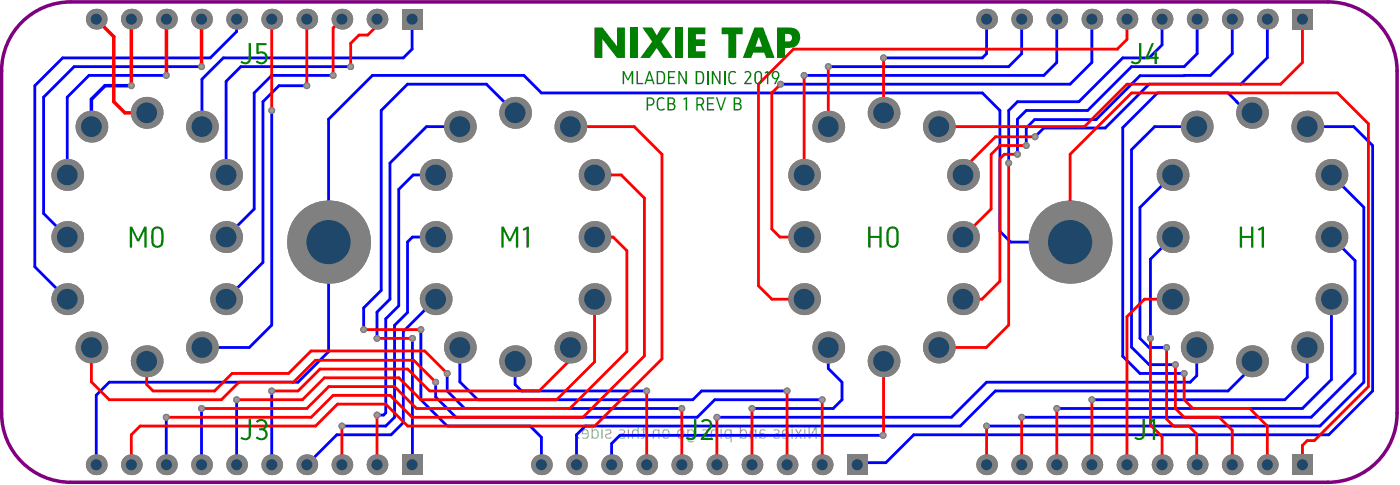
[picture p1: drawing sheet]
<svg xmlns="http://www.w3.org/2000/svg" width="337mm" height="117mm" viewBox="0 0 337 117" stroke-linecap="round" stroke-linejoin="round" font-family="sans-serif">
<path d="M4.7 5.9a16.6 16.6 0 0 1 12.3-5.4h302.9a16.6 16.6 0 0 1 16.7 16.6v82.4a16.6 16.6 0 0 1-16.7 16.6h-302.9a16.6 16.6 0 0 1-16.6-16.6v-82.4a16.5 16.5 0 0 1 4.3-11.2z" fill="none" stroke="#800080" stroke-width=".85"/>
<g fill="#a6968d">
<circle cx="65.5" cy="26.6" r=".5"/>
<circle cx="73.9" cy="20.6" r=".5"/>
<circle cx="80.3" cy="18.2" r=".5"/>
<circle cx="84.5" cy="16" r=".5"/>
<circle cx="31.6" cy="20.6" r=".5"/>
<circle cx="40.1" cy="18.2" r=".5"/>
<circle cx="48.5" cy="16" r=".5"/>
<circle cx="99.4" cy="81.5" r=".5"/>
<circle cx="101.4" cy="79.4" r=".5"/>
<circle cx="188" cy="20.3" r=".5"/>
<circle cx="193.7" cy="18.2" r=".5"/>
<circle cx="199.5" cy="16" r=".5"/>
<circle cx="212.8" cy="13.9" r=".5"/>
<circle cx="198.1" cy="96.2" r=".5"/>
<circle cx="189.6" cy="94.1" r=".5"/>
<circle cx="164.2" cy="98.4" r=".5"/>
<circle cx="155.8" cy="94.1" r=".5"/>
<circle cx="90.8" cy="81.5" r=".5"/>
<circle cx="87.6" cy="79.4" r=".5"/>
<circle cx="90.8" cy="99.9" r=".5"/>
<circle cx="82.4" cy="102.6" r=".5"/>
<circle cx="105" cy="92" r=".5"/>
<circle cx="107.7" cy="89.9" r=".5"/>
<circle cx="65.5" cy="94.1" r=".5"/>
<circle cx="57" cy="96.2" r=".5"/>
<circle cx="48.5" cy="98.4" r=".5"/>
<circle cx="40.1" cy="100.5" r=".5"/>
<circle cx="283.1" cy="87.8" r=".5"/>
<circle cx="285.3" cy="89.9" r=".5"/>
<circle cx="281" cy="83.7" r=".5"/>
<circle cx="277.1" cy="81.5" r=".5"/>
<circle cx="237.7" cy="102.6" r=".5"/>
<circle cx="246.1" cy="100.5" r=".5"/>
<circle cx="254.6" cy="98.4" r=".5"/>
<circle cx="263" cy="96.2" r=".5"/>
<circle cx="243" cy="39.3" r=".5"/>
<circle cx="249.3" cy="32.9" r=".5"/>
<circle cx="247.2" cy="35" r=".5"/>
<circle cx="245.1" cy="37.2" r=".5"/>
<circle cx="181.1" cy="98.4" r=".5"/>
<circle cx="172.7" cy="100.5" r=".5"/>
<circle cx="212.7" cy="104.8" r=".5"/>
</g>
<g fill="#c0c073">
<path d="M194.8 102.6h.3v2.5l1.3-2.5h.4v3h-.4v-2.4l-1.3 2.4h-.3z"/>
<path d="M191.5 103.3h.4l.5 .9 .4-.9h.4l-.7 1.2 .7 1.1h-.3l-.5-.8-.5 .8h-.4l.7-1.1z"/>
<path d="M186.3 103.5l.8-.2a.65 .65 0 0 1 .7 .6 .65 .65 0 0 1-.6 .7l-.6 .2v.4l.5 .2 .6-.2 .2 .3-.8 .2-.6-.2-.3-.4 .1-.4 1.1-.5 .1-.2-.2-.4-.9 .2z"/>
<path d="M180.8 103.5l.5-.2 .6 .3v-.3h.4v2.3h-.4v-1.7l-.5-.3-.4 .3-.1 1.7h-.3v-1.6z"/>
<path d="M171.4 103.5l.6-.2 .6 .3v-.3h.3v2.3h-.3l-.1-1.7-.4-.3-.5 .3-.1 1.7h-.3v-1.6z"/>
<path d="M169.1 103.5l.8-.2a.65 .65 0 0 1 .7 .6 .65 .65 0 0 1-.7 .7l-.5 .2v.4l.5 .2 .6-.2 .2 .3-.8 .2-.7-.3-.2-.4 .2-.4 1-.4 .1-.2-.2-.4-.9 .2z"/>
<path d="M157.4 103.6l.6-.3 .6 .3v-.3h.3v2.3h-.3l-.1-1.7-.4-.3-.5 .3-.1 1.7h-.3v-1.6z"/>
<path d="M154.9 102.8h.3v.5h.3v.3h-.3v1.8l-.5 .3-.4-.1 .2-.3h.4v-1.7h-.4v-.3h.4z"/>
<path d="M152.4 103.5l.6-.2 .6 .3v-1.1h.3v3.1h-.3v-1.7l-.5-.3-.5 .3-.1 1.7h-.3v-1.6z"/>
<path d="M149.1 103.5l.8-.2a.65 .65 0 0 1 .7 .6 .65 .65 0 0 1-.6 .7l-.6 .2v.4l.5 .2 .7-.2 .1 .3-.8 .2-.6-.2-.2-.4v-.4l1.1-.5 .1-.2-.2-.4-.9 .2z"/>
<path d="M145.8 103.5l.8-.2a.65 .65 0 0 1 .7 .6 .65 .65 0 0 1-.7 .7l-.5 .2v.4l.5 .2 .6-.2 .2 .3-.8 .2-.7-.3-.2-.4 .2-.4 1-.4 .1-.2-.2-.4-.9 .2z"/>
<path d="M193.7 102.8a.2 .2 0 0 0 .4 0 .2 .2 0 0 0-.4 0zM193.7 103.3v2.3h.3v-2.3z"/>
<path d="M190.6 102.8a.2 .2 0 0 0 .4 0 .2 .2 0 0 0-.4 0zM190.7 103.3v2.3h.3v-2.3z"/>
<path d="M188.6 103.6l-.3 1h1.4v.2l-.3 .5-.9-.1-.1 .3 .7 .2 .5-.1 .4-.6v-1.2l-.7-.5zM188.8 103.8l.3-.2 .4 .1 .2 .6h-1.1z"/>
<path d="M183.2 104.5l.9 .1 .1 .4-.1 .3h-.7zM183.1 103.5l-.2 .5v1.6h.3v-.2l.7 .3a.73 .73 0 0 0 .6-.9 .73 .73 0 0 0-.9-.5h-.4l.2-.6 .4-.1 .5 .2 .1-.3-.7-.2z"/>
<path d="M178.2 102.5v3.1h.3v-.2l.4 .3 .6-.1 .4-.5v-1.3l-.6-.5-.8 .3v-1.1zM178.7 103.8l.4-.2 .5 .3v1l-.3 .5-.4-.1-.3-.2z"/>
<path d="M174.7 103.6l-.2 .8 .1 .9 .7 .4 .7-.3v1.1h.3v-3.2h-.3v.3l-.8-.3zM175 103.8l.4-.2 .5 .3v1l-.3 .5-.4-.1-.3-.2z"/>
<path d="M173.5 102.8a.2 .2 0 0 0 .4 0 .2 .2 0 0 0-.4 0zM173.6 103.3v2.3h.3v-2.3z"/>
<path d="M165.5 103.3l.1 2.8 .6 .4 1-.1-.1-.3-.6 .2-.4-.1-.3-.6v-.2l.8 .3 .5-.4 .2-.7-.1-.9-.5-.4-.9 .3v-.3zM166 103.8l.4-.2 .5 .3 .1 1-.4 .5-.4-.1-.3-.2z"/>
<path d="M163.6 103.8l.6-.2 .3 .3 .1 1.1-.3 .3-.5 .1-.3-.3zM163.4 103.6l-.3 .6 .1 1 .5 .4h.8l.4-.7-.1-1.2-.6-.4z"/>
<path d="M160 103.8l.6-.2 .3 .3 .1 1.1-.3 .3-.5 .1-.3-.3-.1-.9zM159.7 103.6l-.2 .6 .1 1 .5 .4h.8l.4-.7-.1-1.2-.6-.4z"/>
<path d="M151.2 102.8a.2 .2 0 0 0 .4 0 .2 .2 0 0 0-.4 0zM151.2 103.3v2.3h.4v-2.3z"/>
<path d="M144.8 102.8a.2 .2 0 0 0 .4 0 .2 .2 0 0 0-.4 0zM144.8 103.3v2.3h.4v-2.3z"/>
<path d="M142.5 102.5v3.1h.3v-.2l.4 .3 .6-.1 .4-.5v-1.3l-.7-.5-.7 .3v-1.1zM142.9 103.8l.5-.2 .4 .3 .1 1-.4 .5-.4-.1-.3-.2z"/>
<path d="M140.4 103.6l-.3 1h1.4v.2l-.3 .5-.9-.1-.1 .3 .8 .2 .4-.1 .4-.6v-1.2l-.7-.5zM140.6 103.8l.3-.2 .4 .1 .2 .6h-1z"/>
<circle cx="139.3" cy="105.4" r=".24"/>
</g>
<g fill="none" stroke="#00f" stroke-width=".68">
<path d="M22.1 5.1h1.1M40.1 18.2h-18.7l-5.2 5.2v18.7M48.5 16h-30.6l-7.4 7.4v28l5.7 5.7M57 4.6v3l-6.3 6.3h-35.6l-6.7 6.7v43.6l7.8 7.8M80.2 18.2h-14.7l-4.3 4.2v27.9l-6.7 6.8M84.5 16h-26.5l-3.5 3.6v22.5M99.3 5.1v6.7l-2.1 2.1h-43.4l-5.2 5.2v11.4M237.7 5.1v7.8l-1.1 1h-23.8M246.1 5.1v7.8l-3.1 3.1h-43.5M254.6 4.6v10.4l-3.2 3.2h-57.7M263 4.6v10.4l-5.2 5.3h-69.8M279.9 5.1v5.7l-3.1 3.1h-6.3l-10.6 10.6h-14.8l-2.1 2.1v12.7"/>
<path d="M285.3 18.2h-10.7l-10.6 10.6h-14.8l-2 2v4.2M288.4 5.1v7.8l-3.1 3.1h-12.7l-10.6 10.6h-14.8l-2.1 2.1v8.5M296.8 5.1v7.8l-5.2 5.3h-6.3M305.3 4.6v9.3l-6.4 6.4h-22.1l-10.6 10.5h-14.8l-2.1 2.1M23.2 29.3l-1.2 1.2M65.5 26.6v51.7l-5.5 5.4h-11.4M73.9 20.6h-6.7l-3.9 3.9v38.7l-8.8 8.8M110.8 30.5h-8.1l-8.8 8.8v32.7l-3.1 3.1v6.4M124.1 27.2l-6.9-6.9h-19l-6.4 6.3v43.3l-4.2 4.2v5.3M199.5 28.8v1.7M288.3 30.5h-10.1l-5.6 5.6v47.5l4.2 4.2h6.3M297.9 24.5h.1"/>
<path d="M301.6 27.2h-1l-4.8-4.8h-17l-8.3 8.3v55.1l4.1 4.1h10.7M314.9 30.5h11.2l4.6 4.5v59.1l-10.6 10.6h-100l-6.7 6.7h-6.9M74.9 58.3h4.3M105 42.1h-5.5l-3.4 3.5v28l-3.2 3.2v22.6l-.5 .5h-1.6M105 57.1h-5.6l-1.2 1.2v16.9l-3.2 3.1v22.2l-2.1 2.1h-10.5M257.8 58.3h-14.3l-2.6-2.6v-29.1l-4.3-4.2h-106.2l-4.2-4.2h-36.5l-10.5 10.5v56l-7.4 7.3h-45.5l-3.1 3.1v16.8M282.5 42.1l-7.9 7.9v31.5l2.2 2.2h4.2M282.5 57.1l-5.4 5.3v19.1M320.7 42.1l7.8 7.8v42.1l-10.5 10.6h-80.3M320.7 57.1l5.7 5.7v27.1l-10.5 10.6h-69.8M101.4 79.4v16.8l6.3 6.4h20l2.7 2.7v6.6M105 72l-7.8 7.8v21.9l-3 3h-13.1l-7.2 7.2"/>
<path d="M320.7 72v19.4l-6.9 7h-59.2M48.5 98.4v13.5M57 96.2v15.7M65.5 94.1v17.8M99.4 81.5v30.4M105 92v3.6l4.8 4.9h58.2l4.2-4.3h25.9M107.7 89.9v4.2l4.3 4.3h52.2M110.8 83.7v8.2l4.3 4.3h51.8l2.1-2.1h20.6M124.1 87v5.6l1.5 1.5h30.2M199.5 83.7v5l3.3 3.3v4.2l-2.1 2.2h-19.6M288.3 83.7v6.8l-1.6 1.5h-49l-8.5 8.5h-56.5M302.2 87.8l-6.4 6.3h-56l-8.5 8.5h-90.3l-2.1 2.1v7.2"/>
<path d="M314.9 83.7v7.2l-5.4 5.3h-46.5M40.1 100.5v11.4M40.1 110.3l1 1.1h-1M212.7 104.8h-63.4l-2 2v5.1"/>
</g>
<path d="M31.6 20.6h-6.3l-3.3 3.3v6.6" fill="none" stroke="#00f" stroke-width=".85"/>
<circle cx="65.5" cy="26.6" r=".83" fill="#808080"/>
<circle cx="65.5" cy="26.6" r=".5" fill="#a6968d"/>
<circle cx="73.9" cy="20.6" r=".83" fill="#808080"/>
<circle cx="73.9" cy="20.6" r=".5" fill="#a6968d"/>
<circle cx="80.2" cy="18.2" r=".83" fill="#808080"/>
<circle cx="80.3" cy="18.2" r=".5" fill="#a6968d"/>
<circle cx="84.5" cy="16" r=".83" fill="#808080"/>
<circle cx="84.5" cy="16" r=".5" fill="#a6968d"/>
<circle cx="31.6" cy="20.6" r=".83" fill="#808080"/>
<circle cx="31.6" cy="20.6" r=".5" fill="#a6968d"/>
<circle cx="40.1" cy="18.2" r=".83" fill="#808080"/>
<circle cx="40.1" cy="18.2" r=".5" fill="#a6968d"/>
<circle cx="48.5" cy="16" r=".83" fill="#808080"/>
<circle cx="48.5" cy="16" r=".5" fill="#a6968d"/>
<circle cx="99.4" cy="81.5" r=".83" fill="#808080"/>
<circle cx="99.4" cy="81.5" r=".5" fill="#a6968d"/>
<circle cx="101.4" cy="79.4" r=".83" fill="#808080"/>
<circle cx="101.4" cy="79.4" r=".5" fill="#a6968d"/>
<circle cx="188" cy="20.3" r=".83" fill="#808080"/>
<circle cx="188" cy="20.3" r=".5" fill="#a6968d"/>
<circle cx="193.7" cy="18.2" r=".83" fill="#808080"/>
<circle cx="193.7" cy="18.2" r=".5" fill="#a6968d"/>
<circle cx="199.5" cy="16" r=".83" fill="#808080"/>
<circle cx="199.5" cy="16" r=".5" fill="#a6968d"/>
<circle cx="212.8" cy="13.9" r=".83" fill="#808080"/>
<circle cx="212.8" cy="13.9" r=".5" fill="#a6968d"/>
<circle cx="198.1" cy="96.2" r=".83" fill="#808080"/>
<circle cx="198.1" cy="96.2" r=".5" fill="#a6968d"/>
<circle cx="189.6" cy="94.1" r=".83" fill="#808080"/>
<circle cx="189.6" cy="94.1" r=".5" fill="#a6968d"/>
<circle cx="164.2" cy="98.4" r=".83" fill="#808080"/>
<circle cx="164.2" cy="98.4" r=".5" fill="#a6968d"/>
<circle cx="155.8" cy="94.1" r=".83" fill="#808080"/>
<circle cx="155.8" cy="94.1" r=".5" fill="#a6968d"/>
<circle cx="90.8" cy="81.5" r=".83" fill="#808080"/>
<circle cx="90.8" cy="81.5" r=".5" fill="#a6968d"/>
<circle cx="87.6" cy="79.4" r=".83" fill="#808080"/>
<circle cx="87.6" cy="79.4" r=".5" fill="#a6968d"/>
<circle cx="90.8" cy="99.9" r=".83" fill="#808080"/>
<circle cx="90.8" cy="99.9" r=".5" fill="#a6968d"/>
<circle cx="82.4" cy="102.6" r=".83" fill="#808080"/>
<circle cx="82.4" cy="102.6" r=".5" fill="#a6968d"/>
<circle cx="105" cy="92" r=".83" fill="#808080"/>
<circle cx="105" cy="92" r=".5" fill="#a6968d"/>
<circle cx="107.7" cy="89.9" r=".83" fill="#808080"/>
<circle cx="107.7" cy="89.9" r=".5" fill="#a6968d"/>
<circle cx="65.5" cy="94.1" r=".83" fill="#808080"/>
<circle cx="65.5" cy="94.1" r=".5" fill="#a6968d"/>
<circle cx="57" cy="96.2" r=".83" fill="#808080"/>
<circle cx="57" cy="96.2" r=".5" fill="#a6968d"/>
<circle cx="48.5" cy="98.4" r=".83" fill="#808080"/>
<circle cx="48.5" cy="98.4" r=".5" fill="#a6968d"/>
<circle cx="40.1" cy="100.5" r=".83" fill="#808080"/>
<circle cx="40.1" cy="100.5" r=".5" fill="#a6968d"/>
<circle cx="283.1" cy="87.8" r=".83" fill="#808080"/>
<circle cx="283.1" cy="87.8" r=".5" fill="#a6968d"/>
<circle cx="285.3" cy="89.9" r=".83" fill="#808080"/>
<circle cx="285.3" cy="89.9" r=".5" fill="#a6968d"/>
<circle cx="281" cy="83.7" r=".83" fill="#808080"/>
<circle cx="281" cy="83.7" r=".5" fill="#a6968d"/>
<circle cx="277.1" cy="81.5" r=".83" fill="#808080"/>
<circle cx="277.1" cy="81.5" r=".5" fill="#a6968d"/>
<circle cx="237.7" cy="102.6" r=".83" fill="#808080"/>
<circle cx="237.7" cy="102.6" r=".5" fill="#a6968d"/>
<circle cx="246.1" cy="100.5" r=".83" fill="#808080"/>
<circle cx="246.1" cy="100.5" r=".5" fill="#a6968d"/>
<circle cx="254.6" cy="98.4" r=".83" fill="#808080"/>
<circle cx="254.6" cy="98.4" r=".5" fill="#a6968d"/>
<circle cx="263" cy="96.2" r=".83" fill="#808080"/>
<circle cx="263" cy="96.2" r=".5" fill="#a6968d"/>
<circle cx="243" cy="39.3" r=".83" fill="#808080"/>
<circle cx="243" cy="39.3" r=".5" fill="#a6968d"/>
<circle cx="249.3" cy="32.9" r=".83" fill="#808080"/>
<circle cx="249.3" cy="32.9" r=".5" fill="#a6968d"/>
<circle cx="247.2" cy="35" r=".83" fill="#808080"/>
<circle cx="247.2" cy="35" r=".5" fill="#a6968d"/>
<circle cx="245.1" cy="37.2" r=".83" fill="#808080"/>
<circle cx="245.1" cy="37.2" r=".5" fill="#a6968d"/>
<circle cx="181.1" cy="98.4" r=".83" fill="#808080"/>
<circle cx="181.1" cy="98.4" r=".5" fill="#a6968d"/>
<circle cx="172.7" cy="100.5" r=".83" fill="#808080"/>
<circle cx="172.7" cy="100.5" r=".5" fill="#a6968d"/>
<circle cx="212.7" cy="104.8" r=".83" fill="#808080"/>
<circle cx="212.7" cy="104.8" r=".5" fill="#a6968d"/>
<circle cx="23.2" cy="111.9" r="2.5" fill="#808080"/>
<circle cx="23.2" cy="111.9" r="1.33" fill="#1f4769"/>
<circle cx="23.2" cy="4.6" r="2.5" fill="#808080"/>
<circle cx="23.2" cy="4.6" r="1.33" fill="#1f4769"/>
<circle cx="57" cy="111.9" r="2.5" fill="#808080"/>
<circle cx="57" cy="111.9" r="1.33" fill="#1f4769"/>
<circle cx="57" cy="4.6" r="2.5" fill="#808080"/>
<circle cx="57" cy="4.6" r="1.33" fill="#1f4769"/>
<circle cx="90.8" cy="111.9" r="2.5" fill="#808080"/>
<circle cx="90.8" cy="111.9" r="1.33" fill="#1f4769"/>
<circle cx="90.8" cy="4.6" r="2.5" fill="#808080"/>
<circle cx="90.8" cy="4.6" r="1.33" fill="#1f4769"/>
<circle cx="138.9" cy="111.9" r="2.5" fill="#808080"/>
<circle cx="138.9" cy="111.9" r="1.33" fill="#1f4769"/>
<circle cx="172.7" cy="111.9" r="2.5" fill="#808080"/>
<circle cx="172.7" cy="111.9" r="1.33" fill="#1f4769"/>
<path d="M204 109.4h5v5h-5z" fill-rule="evenodd" fill="#808080"/>
<circle cx="206.5" cy="111.9" r="1.33" fill="#1f4769"/>
<circle cx="16.2" cy="72" r="3.8" fill="#808080"/>
<circle cx="16.2" cy="72" r="2.49" fill="#1f4769"/>
<circle cx="16.2" cy="42.1" r="3.8" fill="#808080"/>
<circle cx="16.2" cy="42.1" r="2.5" fill="#1f4769"/>
<circle cx="105" cy="72" r="3.8" fill="#808080"/>
<circle cx="105" cy="72" r="2.49" fill="#1f4769"/>
<circle cx="105" cy="42.1" r="3.8" fill="#808080"/>
<circle cx="105" cy="42.1" r="2.5" fill="#1f4769"/>
<circle cx="232" cy="72" r="3.8" fill="#808080"/>
<circle cx="232" cy="72" r="2.49" fill="#1f4769"/>
<circle cx="232" cy="42.1" r="3.8" fill="#808080"/>
<circle cx="232" cy="42.1" r="2.5" fill="#1f4769"/>
<circle cx="282.5" cy="72" r="3.8" fill="#808080"/>
<circle cx="282.5" cy="72" r="2.5" fill="#1f4769"/>
<circle cx="282.5" cy="42.1" r="3.8" fill="#808080"/>
<circle cx="282.5" cy="42.1" r="2.5" fill="#1f4769"/>
<circle cx="320.7" cy="72" r="3.8" fill="#808080"/>
<circle cx="320.7" cy="72" r="2.49" fill="#1f4769"/>
<circle cx="320.7" cy="42.1" r="3.8" fill="#808080"/>
<circle cx="320.7" cy="42.1" r="2.5" fill="#1f4769"/>
<circle cx="22" cy="83.7" r="3.8" fill="#808080"/>
<circle cx="22" cy="83.7" r="2.5" fill="#1f4769"/>
<circle cx="22" cy="30.5" r="3.8" fill="#808080"/>
<circle cx="22" cy="30.5" r="2.5" fill="#1f4769"/>
<circle cx="16.2" cy="57.1" r="3.8" fill="#808080"/>
<circle cx="16.2" cy="57.1" r="2.5" fill="#1f4769"/>
<circle cx="48.6" cy="83.7" r="3.8" fill="#808080"/>
<circle cx="48.6" cy="83.7" r="2.5" fill="#1f4769"/>
<circle cx="35.3" cy="87" r="3.8" fill="#808080"/>
<circle cx="35.3" cy="87" r="2.49" fill="#1f4769"/>
<circle cx="48.5" cy="111.9" r="2.5" fill="#808080"/>
<circle cx="48.5" cy="111.9" r="1.33" fill="#1f4769"/>
<circle cx="40.1" cy="111.9" r="2.5" fill="#808080"/>
<circle cx="40.1" cy="111.9" r="1.33" fill="#1f4769"/>
<circle cx="48.6" cy="30.5" r="3.8" fill="#808080"/>
<circle cx="48.6" cy="30.5" r="2.5" fill="#1f4769"/>
<circle cx="35.3" cy="27.2" r="3.8" fill="#808080"/>
<circle cx="35.3" cy="27.2" r="2.49" fill="#1f4769"/>
<circle cx="48.5" cy="4.6" r="2.5" fill="#808080"/>
<circle cx="48.5" cy="4.6" r="1.33" fill="#1f4769"/>
<circle cx="40.1" cy="4.6" r="2.5" fill="#808080"/>
<circle cx="40.1" cy="4.6" r="1.33" fill="#1f4769"/>
<circle cx="73.9" cy="111.9" r="2.5" fill="#808080"/>
<circle cx="73.9" cy="111.9" r="1.33" fill="#1f4769"/>
<circle cx="65.5" cy="111.9" r="2.5" fill="#808080"/>
<circle cx="65.5" cy="111.9" r="1.33" fill="#1f4769"/>
<circle cx="73.9" cy="4.6" r="2.5" fill="#808080"/>
<circle cx="73.9" cy="4.6" r="1.33" fill="#1f4769"/>
<circle cx="65.5" cy="4.6" r="2.5" fill="#808080"/>
<circle cx="65.5" cy="4.6" r="1.33" fill="#1f4769"/>
<path d="M96.8 109.4h5v5h-5z" fill-rule="evenodd" fill="#808080"/>
<circle cx="99.3" cy="111.9" r="1.33" fill="#1f4769"/>
<circle cx="105" cy="57.1" r="3.8" fill="#808080"/>
<circle cx="105" cy="57.1" r="2.5" fill="#1f4769"/>
<path d="M96.8 2.1h5v5h-5z" fill-rule="evenodd" fill="#808080"/>
<circle cx="99.3" cy="4.6" r="1.33" fill="#1f4769"/>
<circle cx="124.1" cy="87" r="3.8" fill="#808080"/>
<circle cx="124.1" cy="87" r="2.5" fill="#1f4769"/>
<circle cx="130.4" cy="111.9" r="2.5" fill="#808080"/>
<circle cx="130.4" cy="111.9" r="1.33" fill="#1f4769"/>
<circle cx="124.1" cy="27.2" r="3.8" fill="#808080"/>
<circle cx="124.1" cy="27.2" r="2.5" fill="#1f4769"/>
<circle cx="155.8" cy="111.9" r="2.5" fill="#808080"/>
<circle cx="155.8" cy="111.9" r="1.33" fill="#1f4769"/>
<circle cx="147.3" cy="111.9" r="2.5" fill="#808080"/>
<circle cx="147.3" cy="111.9" r="1.33" fill="#1f4769"/>
<circle cx="143.2" cy="57.1" r="3.8" fill="#808080"/>
<circle cx="143.2" cy="57.1" r="2.5" fill="#1f4769"/>
<circle cx="189.6" cy="111.9" r="2.5" fill="#808080"/>
<circle cx="189.6" cy="111.9" r="1.33" fill="#1f4769"/>
<circle cx="181.1" cy="111.9" r="2.5" fill="#808080"/>
<circle cx="181.1" cy="111.9" r="1.33" fill="#1f4769"/>
<circle cx="199.5" cy="83.7" r="3.8" fill="#808080"/>
<circle cx="199.5" cy="83.7" r="2.5" fill="#1f4769"/>
<circle cx="212.8" cy="87" r="3.8" fill="#808080"/>
<circle cx="212.8" cy="87" r="2.5" fill="#1f4769"/>
<circle cx="198.1" cy="111.9" r="2.5" fill="#808080"/>
<circle cx="198.1" cy="111.9" r="1.33" fill="#1f4769"/>
<circle cx="199.5" cy="30.5" r="3.8" fill="#808080"/>
<circle cx="199.5" cy="30.5" r="2.5" fill="#1f4769"/>
<circle cx="212.8" cy="27.2" r="3.8" fill="#808080"/>
<circle cx="212.8" cy="27.2" r="2.5" fill="#1f4769"/>
<circle cx="226.2" cy="83.7" r="3.8" fill="#808080"/>
<circle cx="226.2" cy="83.7" r="2.5" fill="#1f4769"/>
<circle cx="237.7" cy="111.9" r="2.5" fill="#808080"/>
<circle cx="237.7" cy="111.9" r="1.33" fill="#1f4769"/>
<circle cx="226.2" cy="30.5" r="3.8" fill="#808080"/>
<circle cx="226.2" cy="30.5" r="2.5" fill="#1f4769"/>
<circle cx="232" cy="57.1" r="3.8" fill="#808080"/>
<circle cx="232" cy="57.1" r="2.5" fill="#1f4769"/>
<circle cx="237.7" cy="4.6" r="2.5" fill="#808080"/>
<circle cx="237.7" cy="4.6" r="1.33" fill="#1f4769"/>
<circle cx="263" cy="111.9" r="2.5" fill="#808080"/>
<circle cx="263" cy="111.9" r="1.33" fill="#1f4769"/>
<circle cx="254.6" cy="111.9" r="2.5" fill="#808080"/>
<circle cx="254.6" cy="111.9" r="1.33" fill="#1f4769"/>
<circle cx="257.8" cy="58.3" r="10" fill="#808080"/>
<circle cx="257.8" cy="58.3" r="5.3" fill="#1f4769"/>
<circle cx="263" cy="4.6" r="2.5" fill="#808080"/>
<circle cx="263" cy="4.6" r="1.33" fill="#1f4769"/>
<circle cx="254.6" cy="4.6" r="2.5" fill="#808080"/>
<circle cx="254.6" cy="4.6" r="1.33" fill="#1f4769"/>
<circle cx="288.3" cy="83.7" r="3.8" fill="#808080"/>
<circle cx="288.3" cy="83.7" r="2.5" fill="#1f4769"/>
<circle cx="296.8" cy="111.9" r="2.5" fill="#808080"/>
<circle cx="296.8" cy="111.9" r="1.33" fill="#1f4769"/>
<circle cx="288.4" cy="111.9" r="2.5" fill="#808080"/>
<circle cx="288.4" cy="111.9" r="1.33" fill="#1f4769"/>
<circle cx="279.9" cy="111.9" r="2.5" fill="#808080"/>
<circle cx="279.9" cy="111.9" r="1.33" fill="#1f4769"/>
<circle cx="288.3" cy="30.5" r="3.8" fill="#808080"/>
<circle cx="288.3" cy="30.5" r="2.5" fill="#1f4769"/>
<circle cx="282.5" cy="57.1" r="3.8" fill="#808080"/>
<circle cx="282.5" cy="57.1" r="2.5" fill="#1f4769"/>
<circle cx="296.8" cy="4.6" r="2.5" fill="#808080"/>
<circle cx="296.8" cy="4.6" r="1.33" fill="#1f4769"/>
<circle cx="288.4" cy="4.6" r="2.5" fill="#808080"/>
<circle cx="288.4" cy="4.6" r="1.33" fill="#1f4769"/>
<circle cx="279.9" cy="4.6" r="2.5" fill="#808080"/>
<circle cx="279.9" cy="4.6" r="1.33" fill="#1f4769"/>
<circle cx="314.9" cy="83.7" r="3.8" fill="#808080"/>
<circle cx="314.9" cy="83.7" r="2.5" fill="#1f4769"/>
<path d="M311.3 109.4h4.9v5h-4.9z" fill-rule="evenodd" fill="#808080"/>
<circle cx="313.8" cy="111.9" r="1.33" fill="#1f4769"/>
<circle cx="305.3" cy="111.9" r="2.5" fill="#808080"/>
<circle cx="305.3" cy="111.9" r="1.33" fill="#1f4769"/>
<circle cx="314.9" cy="30.5" r="3.8" fill="#808080"/>
<circle cx="314.9" cy="30.5" r="2.5" fill="#1f4769"/>
<circle cx="320.7" cy="57.1" r="3.8" fill="#808080"/>
<circle cx="320.7" cy="57.1" r="2.5" fill="#1f4769"/>
<path d="M311.3 2.1h4.9v5h-4.9z" fill-rule="evenodd" fill="#808080"/>
<circle cx="313.8" cy="4.6" r="1.33" fill="#1f4769"/>
<circle cx="305.3" cy="4.6" r="2.5" fill="#808080"/>
<circle cx="305.3" cy="4.6" r="1.33" fill="#1f4769"/>
<circle cx="143.2" cy="72" r="3.8" fill="#808080"/>
<circle cx="143.2" cy="72" r="2.5" fill="#1f4769"/>
<circle cx="54.5" cy="72" r="3.8" fill="#808080"/>
<circle cx="54.5" cy="72" r="2.5" fill="#1f4769"/>
<circle cx="143.2" cy="42.1" r="3.8" fill="#808080"/>
<circle cx="143.2" cy="42.1" r="2.5" fill="#1f4769"/>
<circle cx="54.5" cy="42.1" r="3.8" fill="#808080"/>
<circle cx="54.5" cy="42.1" r="2.5" fill="#1f4769"/>
<circle cx="193.7" cy="72" r="3.8" fill="#808080"/>
<circle cx="193.7" cy="72" r="2.5" fill="#1f4769"/>
<circle cx="193.7" cy="42.1" r="3.8" fill="#808080"/>
<circle cx="193.7" cy="42.1" r="2.5" fill="#1f4769"/>
<circle cx="31.6" cy="111.9" r="2.5" fill="#808080"/>
<circle cx="31.6" cy="111.9" r="1.33" fill="#1f4769"/>
<circle cx="31.6" cy="4.6" r="2.5" fill="#808080"/>
<circle cx="31.6" cy="4.6" r="1.33" fill="#1f4769"/>
<circle cx="137.4" cy="83.7" r="3.8" fill="#808080"/>
<circle cx="137.4" cy="83.7" r="2.5" fill="#1f4769"/>
<circle cx="110.8" cy="83.7" r="3.8" fill="#808080"/>
<circle cx="110.8" cy="83.7" r="2.5" fill="#1f4769"/>
<circle cx="82.4" cy="111.9" r="2.5" fill="#808080"/>
<circle cx="82.4" cy="111.9" r="1.33" fill="#1f4769"/>
<circle cx="79.2" cy="58.3" r="10" fill="#808080"/>
<circle cx="79.2" cy="58.3" r="5.3" fill="#1f4769"/>
<circle cx="137.4" cy="30.5" r="3.8" fill="#808080"/>
<circle cx="137.4" cy="30.5" r="2.5" fill="#1f4769"/>
<circle cx="110.8" cy="30.5" r="3.8" fill="#808080"/>
<circle cx="110.8" cy="30.5" r="2.5" fill="#1f4769"/>
<circle cx="54.5" cy="57.1" r="3.8" fill="#808080"/>
<circle cx="54.5" cy="57.1" r="2.5" fill="#1f4769"/>
<circle cx="82.4" cy="4.6" r="2.5" fill="#808080"/>
<circle cx="82.4" cy="4.6" r="1.33" fill="#1f4769"/>
<circle cx="246.1" cy="111.9" r="2.5" fill="#808080"/>
<circle cx="246.1" cy="111.9" r="1.33" fill="#1f4769"/>
<circle cx="164.2" cy="111.9" r="2.5" fill="#808080"/>
<circle cx="164.2" cy="111.9" r="1.33" fill="#1f4769"/>
<circle cx="193.7" cy="57.1" r="3.8" fill="#808080"/>
<circle cx="193.7" cy="57.1" r="2.5" fill="#1f4769"/>
<circle cx="246.1" cy="4.6" r="2.5" fill="#808080"/>
<circle cx="246.1" cy="4.6" r="1.33" fill="#1f4769"/>
<circle cx="301.6" cy="87" r="3.8" fill="#808080"/>
<circle cx="301.6" cy="87" r="2.5" fill="#1f4769"/>
<circle cx="271.5" cy="111.9" r="2.5" fill="#808080"/>
<circle cx="271.5" cy="111.9" r="1.33" fill="#1f4769"/>
<circle cx="301.6" cy="27.2" r="3.8" fill="#808080"/>
<circle cx="301.6" cy="27.2" r="2.5" fill="#1f4769"/>
<circle cx="271.5" cy="4.6" r="2.5" fill="#808080"/>
<circle cx="271.5" cy="4.6" r="1.33" fill="#1f4769"/>
<circle cx="40.1" cy="100.5" r=".34" fill="#f00"/>
<path d="M40.1 18.2h.1" fill="none" stroke="#f00" stroke-width=".85"/>
<circle cx="48.5" cy="98.4" r=".34" fill="#f00"/>
<g fill="none" stroke="#f00" stroke-width=".68">
<path d="M65.5 5.1v21.5M73.9 5.1v15.5M82.4 4.6l-2.2 2.1v11.5M90.8 4.6v1.6l-2.2 2.2h-2.1l-2 2v5.6M193.7 18.2v23.9M199.5 16v14.5M212.8 13.9v13.3M271.5 4.6v4.9l-2.3 2.3h-78l-8.5 8.5v48.5l3.2 3.2h7.8M313.8 4.6v10.4l-5.3 5.3h-37l-10.3 10.2h-35M137.4 30.5h15.4l6.7 6.7v49.2l-16.2 16.2h-45.1l-5.3-5.3h-11.6l-5.3 5.3h-42.2l-2.2 2.1v6.7M188 20.3l-2.1 2.1v32.7l2 2h5.8M243 39.3v39l-5.4 5.4h-11.4"/>
<path d="M245.1 37.2h-3.2l-1 1v29.5l-4.4 4.3h-4.5M247.2 35h-6.3l-2.1 2.2v13.1l-6.8 6.8M249.3 32.9h-9.5l-7.8 7.9v1.3M143.2 42.1h6.4l5.6 5.6v38l-14.8 14.8h-41.1l-5.3-5.3h-13.8l-5.2 5.3h-34.9M143.2 57.1h4.5l3.3 3.3v24.2l-13.7 13.8h-37l-5.3-5.3h-15.8l-5.3 5.3h-25.4M257.8 58.3v-21.1l14.8-14.8h49.6l7.4 7.4v63.3l-13 13h-1.7l-1.1 1.1v4.2M87.6 79.4h13.8M143.2 72v15.1l-9.1 9.1h-32.7l-5.3-5.2h-18l-5.2 5.2h-15.9M282.5 72h-6.8l-4.2 4.2v35.7M22 83.7v8.3l4.3 4.2h27l4.3-4.2h13.1l5.3-5.3h23.7l5.3 5.3M35.3 87v5.6l1.6 1.5h14.8l4.2-4.2h13.6l5.4-5.4h27.4l5.4 5.4M90.8 99.9v12"/>
<path d="M90.8 81.5h8.6M137.4 83.7v2.9l-7.5 7.5h-26.4l-5.3-5.2h-21.1l-5.3 5.2h-6.3M155.8 94.1v17.8M164.2 98.4v13.5M181.1 98.4v13.5M189.6 94.1v17.8M198.1 96.2v15.7M212.8 87v17.7M254.6 98.4v13.5M263 96.2v15.7M277.1 81.5v20.8l2.8 2.8v6.8M281 83.7v17.2l1.7 1.7h3.7l1.9 1.9v6.8"/>
<path d="M283.1 87.8v10.6l2.2 2.1h8.4l3.1 3.1v7.8M285.3 89.9v6.3l2.1 2.2h13.7l4.2 4.2v9.3M82.4 102.6v9.3M164.2 110.8l.6 .6h-.6M172.7 100.5v11.4M237.7 102.6v9.3M246.1 100.5v11.4"/>
</g>
<path d="M23.2 4.6l4.2 4.2v15.7l2.7 2.7h5.2M31.6 4.6v16M40.1 4.6v13.6M48.5 4.6v11.4" fill="none" stroke="#f00" stroke-width=".85"/>
<circle cx="65.5" cy="26.6" r=".83" fill="#808080"/>
<circle cx="65.5" cy="26.6" r=".5" fill="#a6968d"/>
<circle cx="73.9" cy="20.6" r=".83" fill="#808080"/>
<circle cx="73.9" cy="20.6" r=".5" fill="#a6968d"/>
<circle cx="80.2" cy="18.2" r=".83" fill="#808080"/>
<circle cx="80.3" cy="18.2" r=".5" fill="#a6968d"/>
<circle cx="84.5" cy="16" r=".83" fill="#808080"/>
<circle cx="84.5" cy="16" r=".5" fill="#a6968d"/>
<circle cx="31.6" cy="20.6" r=".83" fill="#808080"/>
<circle cx="31.6" cy="20.6" r=".5" fill="#a6968d"/>
<circle cx="40.1" cy="18.2" r=".83" fill="#808080"/>
<circle cx="40.1" cy="18.2" r=".5" fill="#a6968d"/>
<circle cx="48.5" cy="16" r=".83" fill="#808080"/>
<circle cx="48.5" cy="16" r=".5" fill="#a6968d"/>
<circle cx="99.4" cy="81.5" r=".83" fill="#808080"/>
<circle cx="99.4" cy="81.5" r=".5" fill="#a6968d"/>
<circle cx="101.4" cy="79.4" r=".83" fill="#808080"/>
<circle cx="101.4" cy="79.4" r=".5" fill="#a6968d"/>
<circle cx="188" cy="20.3" r=".83" fill="#808080"/>
<circle cx="188" cy="20.3" r=".5" fill="#a6968d"/>
<circle cx="193.7" cy="18.2" r=".83" fill="#808080"/>
<circle cx="193.7" cy="18.2" r=".5" fill="#a6968d"/>
<circle cx="199.5" cy="16" r=".83" fill="#808080"/>
<circle cx="199.5" cy="16" r=".5" fill="#a6968d"/>
<circle cx="212.8" cy="13.9" r=".83" fill="#808080"/>
<circle cx="212.8" cy="13.9" r=".5" fill="#a6968d"/>
<circle cx="198.1" cy="96.2" r=".83" fill="#808080"/>
<circle cx="198.1" cy="96.2" r=".5" fill="#a6968d"/>
<circle cx="189.6" cy="94.1" r=".83" fill="#808080"/>
<circle cx="189.6" cy="94.1" r=".5" fill="#a6968d"/>
<circle cx="164.2" cy="98.4" r=".83" fill="#808080"/>
<circle cx="164.2" cy="98.4" r=".5" fill="#a6968d"/>
<circle cx="155.8" cy="94.1" r=".83" fill="#808080"/>
<circle cx="155.8" cy="94.1" r=".5" fill="#a6968d"/>
<circle cx="90.8" cy="81.5" r=".83" fill="#808080"/>
<circle cx="90.8" cy="81.5" r=".5" fill="#a6968d"/>
<circle cx="87.6" cy="79.4" r=".83" fill="#808080"/>
<circle cx="87.6" cy="79.4" r=".5" fill="#a6968d"/>
<circle cx="90.8" cy="99.9" r=".83" fill="#808080"/>
<circle cx="90.8" cy="99.9" r=".5" fill="#a6968d"/>
<circle cx="82.4" cy="102.6" r=".83" fill="#808080"/>
<circle cx="82.4" cy="102.6" r=".5" fill="#a6968d"/>
<circle cx="105" cy="92" r=".83" fill="#808080"/>
<circle cx="105" cy="92" r=".5" fill="#a6968d"/>
<circle cx="107.7" cy="89.9" r=".83" fill="#808080"/>
<circle cx="107.7" cy="89.9" r=".5" fill="#a6968d"/>
<circle cx="65.5" cy="94.1" r=".83" fill="#808080"/>
<circle cx="65.5" cy="94.1" r=".5" fill="#a6968d"/>
<circle cx="57" cy="96.2" r=".83" fill="#808080"/>
<circle cx="57" cy="96.2" r=".5" fill="#a6968d"/>
<circle cx="48.5" cy="98.4" r=".83" fill="#808080"/>
<circle cx="48.5" cy="98.4" r=".5" fill="#a6968d"/>
<circle cx="40.1" cy="100.5" r=".83" fill="#808080"/>
<circle cx="40.1" cy="100.5" r=".5" fill="#a6968d"/>
<circle cx="283.1" cy="87.8" r=".83" fill="#808080"/>
<circle cx="283.1" cy="87.8" r=".5" fill="#a6968d"/>
<circle cx="285.3" cy="89.9" r=".83" fill="#808080"/>
<circle cx="285.3" cy="89.9" r=".5" fill="#a6968d"/>
<circle cx="281" cy="83.7" r=".83" fill="#808080"/>
<circle cx="281" cy="83.7" r=".5" fill="#a6968d"/>
<circle cx="277.1" cy="81.5" r=".83" fill="#808080"/>
<circle cx="277.1" cy="81.5" r=".5" fill="#a6968d"/>
<circle cx="237.7" cy="102.6" r=".83" fill="#808080"/>
<circle cx="237.7" cy="102.6" r=".5" fill="#a6968d"/>
<circle cx="246.1" cy="100.5" r=".83" fill="#808080"/>
<circle cx="246.1" cy="100.5" r=".5" fill="#a6968d"/>
<circle cx="254.6" cy="98.4" r=".83" fill="#808080"/>
<circle cx="254.6" cy="98.4" r=".5" fill="#a6968d"/>
<circle cx="263" cy="96.2" r=".83" fill="#808080"/>
<circle cx="263" cy="96.2" r=".5" fill="#a6968d"/>
<circle cx="243" cy="39.3" r=".83" fill="#808080"/>
<circle cx="243" cy="39.3" r=".5" fill="#a6968d"/>
<circle cx="249.3" cy="32.9" r=".83" fill="#808080"/>
<circle cx="249.3" cy="32.9" r=".5" fill="#a6968d"/>
<circle cx="247.2" cy="35" r=".83" fill="#808080"/>
<circle cx="247.2" cy="35" r=".5" fill="#a6968d"/>
<circle cx="245.1" cy="37.2" r=".83" fill="#808080"/>
<circle cx="245.1" cy="37.2" r=".5" fill="#a6968d"/>
<circle cx="181.1" cy="98.4" r=".83" fill="#808080"/>
<circle cx="181.1" cy="98.4" r=".5" fill="#a6968d"/>
<circle cx="172.7" cy="100.5" r=".83" fill="#808080"/>
<circle cx="172.7" cy="100.5" r=".5" fill="#a6968d"/>
<circle cx="212.7" cy="104.8" r=".83" fill="#808080"/>
<circle cx="212.7" cy="104.8" r=".5" fill="#a6968d"/>
<circle cx="23.2" cy="111.9" r="2.5" fill="#808080"/>
<circle cx="23.2" cy="111.9" r="1.33" fill="#1f4769"/>
<circle cx="23.2" cy="4.6" r="2.5" fill="#808080"/>
<circle cx="23.2" cy="4.6" r="1.33" fill="#1f4769"/>
<circle cx="57" cy="111.9" r="2.5" fill="#808080"/>
<circle cx="57" cy="111.9" r="1.33" fill="#1f4769"/>
<circle cx="57" cy="4.6" r="2.5" fill="#808080"/>
<circle cx="57" cy="4.6" r="1.33" fill="#1f4769"/>
<circle cx="90.8" cy="111.9" r="2.5" fill="#808080"/>
<circle cx="90.8" cy="111.9" r="1.33" fill="#1f4769"/>
<circle cx="90.8" cy="4.6" r="2.5" fill="#808080"/>
<circle cx="90.8" cy="4.6" r="1.33" fill="#1f4769"/>
<circle cx="138.9" cy="111.9" r="2.5" fill="#808080"/>
<circle cx="138.9" cy="111.9" r="1.33" fill="#1f4769"/>
<circle cx="172.7" cy="111.9" r="2.5" fill="#808080"/>
<circle cx="172.7" cy="111.9" r="1.33" fill="#1f4769"/>
<path d="M204 109.4h5v5h-5z" fill-rule="evenodd" fill="#808080"/>
<circle cx="206.5" cy="111.9" r="1.33" fill="#1f4769"/>
<circle cx="16.2" cy="72" r="3.8" fill="#808080"/>
<circle cx="16.2" cy="72" r="2.49" fill="#1f4769"/>
<circle cx="16.2" cy="42.1" r="3.8" fill="#808080"/>
<circle cx="16.2" cy="42.1" r="2.5" fill="#1f4769"/>
<circle cx="105" cy="72" r="3.8" fill="#808080"/>
<circle cx="105" cy="72" r="2.49" fill="#1f4769"/>
<circle cx="105" cy="42.1" r="3.8" fill="#808080"/>
<circle cx="105" cy="42.1" r="2.5" fill="#1f4769"/>
<circle cx="232" cy="72" r="3.8" fill="#808080"/>
<circle cx="232" cy="72" r="2.49" fill="#1f4769"/>
<circle cx="232" cy="42.1" r="3.8" fill="#808080"/>
<circle cx="232" cy="42.1" r="2.5" fill="#1f4769"/>
<circle cx="282.5" cy="72" r="3.8" fill="#808080"/>
<circle cx="282.5" cy="72" r="2.5" fill="#1f4769"/>
<circle cx="282.5" cy="42.1" r="3.8" fill="#808080"/>
<circle cx="282.5" cy="42.1" r="2.5" fill="#1f4769"/>
<circle cx="320.7" cy="72" r="3.8" fill="#808080"/>
<circle cx="320.7" cy="72" r="2.49" fill="#1f4769"/>
<circle cx="320.7" cy="42.1" r="3.8" fill="#808080"/>
<circle cx="320.7" cy="42.1" r="2.5" fill="#1f4769"/>
<circle cx="22" cy="83.7" r="3.8" fill="#808080"/>
<circle cx="22" cy="83.7" r="2.5" fill="#1f4769"/>
<circle cx="22" cy="30.5" r="3.8" fill="#808080"/>
<circle cx="22" cy="30.5" r="2.5" fill="#1f4769"/>
<circle cx="16.2" cy="57.1" r="3.8" fill="#808080"/>
<circle cx="16.2" cy="57.1" r="2.5" fill="#1f4769"/>
<circle cx="48.6" cy="83.7" r="3.8" fill="#808080"/>
<circle cx="48.6" cy="83.7" r="2.5" fill="#1f4769"/>
<circle cx="35.3" cy="87" r="3.8" fill="#808080"/>
<circle cx="35.3" cy="87" r="2.49" fill="#1f4769"/>
<circle cx="48.5" cy="111.9" r="2.5" fill="#808080"/>
<circle cx="48.5" cy="111.9" r="1.33" fill="#1f4769"/>
<circle cx="40.1" cy="111.9" r="2.5" fill="#808080"/>
<circle cx="40.1" cy="111.9" r="1.33" fill="#1f4769"/>
<circle cx="48.6" cy="30.5" r="3.8" fill="#808080"/>
<circle cx="48.6" cy="30.5" r="2.5" fill="#1f4769"/>
<circle cx="35.3" cy="27.2" r="3.8" fill="#808080"/>
<circle cx="35.3" cy="27.2" r="2.49" fill="#1f4769"/>
<circle cx="48.5" cy="4.6" r="2.5" fill="#808080"/>
<circle cx="48.5" cy="4.6" r="1.33" fill="#1f4769"/>
<circle cx="40.1" cy="4.6" r="2.5" fill="#808080"/>
<circle cx="40.1" cy="4.6" r="1.33" fill="#1f4769"/>
<circle cx="73.9" cy="111.9" r="2.5" fill="#808080"/>
<circle cx="73.9" cy="111.9" r="1.33" fill="#1f4769"/>
<circle cx="65.5" cy="111.9" r="2.5" fill="#808080"/>
<circle cx="65.5" cy="111.9" r="1.33" fill="#1f4769"/>
<circle cx="73.9" cy="4.6" r="2.5" fill="#808080"/>
<circle cx="73.9" cy="4.6" r="1.33" fill="#1f4769"/>
<circle cx="65.5" cy="4.6" r="2.5" fill="#808080"/>
<circle cx="65.5" cy="4.6" r="1.33" fill="#1f4769"/>
<path d="M96.8 109.4h5v5h-5z" fill-rule="evenodd" fill="#808080"/>
<circle cx="99.3" cy="111.9" r="1.33" fill="#1f4769"/>
<circle cx="105" cy="57.1" r="3.8" fill="#808080"/>
<circle cx="105" cy="57.1" r="2.5" fill="#1f4769"/>
<path d="M96.8 2.1h5v5h-5z" fill-rule="evenodd" fill="#808080"/>
<circle cx="99.3" cy="4.6" r="1.33" fill="#1f4769"/>
<circle cx="124.1" cy="87" r="3.8" fill="#808080"/>
<circle cx="124.1" cy="87" r="2.5" fill="#1f4769"/>
<circle cx="130.4" cy="111.9" r="2.5" fill="#808080"/>
<circle cx="130.4" cy="111.9" r="1.33" fill="#1f4769"/>
<circle cx="124.1" cy="27.2" r="3.8" fill="#808080"/>
<circle cx="124.1" cy="27.2" r="2.5" fill="#1f4769"/>
<circle cx="155.8" cy="111.9" r="2.5" fill="#808080"/>
<circle cx="155.8" cy="111.9" r="1.33" fill="#1f4769"/>
<circle cx="147.3" cy="111.9" r="2.5" fill="#808080"/>
<circle cx="147.3" cy="111.9" r="1.33" fill="#1f4769"/>
<circle cx="143.2" cy="57.1" r="3.8" fill="#808080"/>
<circle cx="143.2" cy="57.1" r="2.5" fill="#1f4769"/>
<circle cx="189.6" cy="111.9" r="2.5" fill="#808080"/>
<circle cx="189.6" cy="111.9" r="1.33" fill="#1f4769"/>
<circle cx="181.1" cy="111.9" r="2.5" fill="#808080"/>
<circle cx="181.1" cy="111.9" r="1.33" fill="#1f4769"/>
<circle cx="199.5" cy="83.7" r="3.8" fill="#808080"/>
<circle cx="199.5" cy="83.7" r="2.5" fill="#1f4769"/>
<circle cx="212.8" cy="87" r="3.8" fill="#808080"/>
<circle cx="212.8" cy="87" r="2.5" fill="#1f4769"/>
<circle cx="198.1" cy="111.9" r="2.5" fill="#808080"/>
<circle cx="198.1" cy="111.9" r="1.33" fill="#1f4769"/>
<circle cx="199.5" cy="30.5" r="3.8" fill="#808080"/>
<circle cx="199.5" cy="30.5" r="2.5" fill="#1f4769"/>
<circle cx="212.8" cy="27.2" r="3.8" fill="#808080"/>
<circle cx="212.8" cy="27.2" r="2.5" fill="#1f4769"/>
<circle cx="226.2" cy="83.7" r="3.8" fill="#808080"/>
<circle cx="226.2" cy="83.7" r="2.5" fill="#1f4769"/>
<circle cx="237.7" cy="111.9" r="2.5" fill="#808080"/>
<circle cx="237.7" cy="111.9" r="1.33" fill="#1f4769"/>
<circle cx="226.2" cy="30.5" r="3.8" fill="#808080"/>
<circle cx="226.2" cy="30.5" r="2.5" fill="#1f4769"/>
<circle cx="232" cy="57.1" r="3.8" fill="#808080"/>
<circle cx="232" cy="57.1" r="2.5" fill="#1f4769"/>
<circle cx="237.7" cy="4.6" r="2.5" fill="#808080"/>
<circle cx="237.7" cy="4.6" r="1.33" fill="#1f4769"/>
<circle cx="263" cy="111.9" r="2.5" fill="#808080"/>
<circle cx="263" cy="111.9" r="1.33" fill="#1f4769"/>
<circle cx="254.6" cy="111.9" r="2.5" fill="#808080"/>
<circle cx="254.6" cy="111.9" r="1.33" fill="#1f4769"/>
<circle cx="257.8" cy="58.3" r="10" fill="#808080"/>
<circle cx="257.8" cy="58.3" r="5.3" fill="#1f4769"/>
<circle cx="263" cy="4.6" r="2.5" fill="#808080"/>
<circle cx="263" cy="4.6" r="1.33" fill="#1f4769"/>
<circle cx="254.6" cy="4.6" r="2.5" fill="#808080"/>
<circle cx="254.6" cy="4.6" r="1.33" fill="#1f4769"/>
<circle cx="288.3" cy="83.7" r="3.8" fill="#808080"/>
<circle cx="288.3" cy="83.7" r="2.5" fill="#1f4769"/>
<circle cx="296.8" cy="111.9" r="2.5" fill="#808080"/>
<circle cx="296.8" cy="111.9" r="1.33" fill="#1f4769"/>
<circle cx="288.4" cy="111.9" r="2.5" fill="#808080"/>
<circle cx="288.4" cy="111.9" r="1.33" fill="#1f4769"/>
<circle cx="279.9" cy="111.9" r="2.5" fill="#808080"/>
<circle cx="279.9" cy="111.9" r="1.33" fill="#1f4769"/>
<circle cx="288.3" cy="30.5" r="3.8" fill="#808080"/>
<circle cx="288.3" cy="30.5" r="2.5" fill="#1f4769"/>
<circle cx="282.5" cy="57.1" r="3.8" fill="#808080"/>
<circle cx="282.5" cy="57.1" r="2.5" fill="#1f4769"/>
<circle cx="296.8" cy="4.6" r="2.5" fill="#808080"/>
<circle cx="296.8" cy="4.6" r="1.33" fill="#1f4769"/>
<circle cx="288.4" cy="4.6" r="2.5" fill="#808080"/>
<circle cx="288.4" cy="4.6" r="1.33" fill="#1f4769"/>
<circle cx="279.9" cy="4.6" r="2.5" fill="#808080"/>
<circle cx="279.9" cy="4.6" r="1.33" fill="#1f4769"/>
<circle cx="314.9" cy="83.7" r="3.8" fill="#808080"/>
<circle cx="314.9" cy="83.7" r="2.5" fill="#1f4769"/>
<path d="M311.3 109.4h4.9v5h-4.9z" fill-rule="evenodd" fill="#808080"/>
<circle cx="313.8" cy="111.9" r="1.33" fill="#1f4769"/>
<circle cx="305.3" cy="111.9" r="2.5" fill="#808080"/>
<circle cx="305.3" cy="111.9" r="1.33" fill="#1f4769"/>
<circle cx="314.9" cy="30.5" r="3.8" fill="#808080"/>
<circle cx="314.9" cy="30.5" r="2.5" fill="#1f4769"/>
<circle cx="320.7" cy="57.1" r="3.8" fill="#808080"/>
<circle cx="320.7" cy="57.1" r="2.5" fill="#1f4769"/>
<path d="M311.3 2.1h4.9v5h-4.9z" fill-rule="evenodd" fill="#808080"/>
<circle cx="313.8" cy="4.6" r="1.33" fill="#1f4769"/>
<circle cx="305.3" cy="4.6" r="2.5" fill="#808080"/>
<circle cx="305.3" cy="4.6" r="1.33" fill="#1f4769"/>
<circle cx="143.2" cy="72" r="3.8" fill="#808080"/>
<circle cx="143.2" cy="72" r="2.5" fill="#1f4769"/>
<circle cx="54.5" cy="72" r="3.8" fill="#808080"/>
<circle cx="54.5" cy="72" r="2.5" fill="#1f4769"/>
<circle cx="143.2" cy="42.1" r="3.8" fill="#808080"/>
<circle cx="143.2" cy="42.1" r="2.5" fill="#1f4769"/>
<circle cx="54.5" cy="42.1" r="3.8" fill="#808080"/>
<circle cx="54.5" cy="42.1" r="2.5" fill="#1f4769"/>
<circle cx="193.7" cy="72" r="3.8" fill="#808080"/>
<circle cx="193.7" cy="72" r="2.5" fill="#1f4769"/>
<circle cx="193.7" cy="42.1" r="3.8" fill="#808080"/>
<circle cx="193.7" cy="42.1" r="2.5" fill="#1f4769"/>
<circle cx="31.6" cy="111.9" r="2.5" fill="#808080"/>
<circle cx="31.6" cy="111.9" r="1.33" fill="#1f4769"/>
<circle cx="31.6" cy="4.6" r="2.5" fill="#808080"/>
<circle cx="31.6" cy="4.6" r="1.33" fill="#1f4769"/>
<circle cx="137.4" cy="83.7" r="3.8" fill="#808080"/>
<circle cx="137.4" cy="83.7" r="2.5" fill="#1f4769"/>
<circle cx="110.8" cy="83.7" r="3.8" fill="#808080"/>
<circle cx="110.8" cy="83.7" r="2.5" fill="#1f4769"/>
<circle cx="82.4" cy="111.9" r="2.5" fill="#808080"/>
<circle cx="82.4" cy="111.9" r="1.33" fill="#1f4769"/>
<circle cx="79.2" cy="58.3" r="10" fill="#808080"/>
<circle cx="79.2" cy="58.3" r="5.3" fill="#1f4769"/>
<circle cx="137.4" cy="30.5" r="3.8" fill="#808080"/>
<circle cx="137.4" cy="30.5" r="2.5" fill="#1f4769"/>
<circle cx="110.8" cy="30.5" r="3.8" fill="#808080"/>
<circle cx="110.8" cy="30.5" r="2.5" fill="#1f4769"/>
<circle cx="54.5" cy="57.1" r="3.8" fill="#808080"/>
<circle cx="54.5" cy="57.1" r="2.5" fill="#1f4769"/>
<circle cx="82.4" cy="4.6" r="2.5" fill="#808080"/>
<circle cx="82.4" cy="4.6" r="1.33" fill="#1f4769"/>
<circle cx="246.1" cy="111.9" r="2.5" fill="#808080"/>
<circle cx="246.1" cy="111.9" r="1.33" fill="#1f4769"/>
<circle cx="164.2" cy="111.9" r="2.5" fill="#808080"/>
<circle cx="164.2" cy="111.9" r="1.33" fill="#1f4769"/>
<circle cx="193.7" cy="57.1" r="3.8" fill="#808080"/>
<circle cx="193.7" cy="57.1" r="2.5" fill="#1f4769"/>
<circle cx="246.1" cy="4.6" r="2.5" fill="#808080"/>
<circle cx="246.1" cy="4.6" r="1.33" fill="#1f4769"/>
<circle cx="301.6" cy="87" r="3.8" fill="#808080"/>
<circle cx="301.6" cy="87" r="2.5" fill="#1f4769"/>
<circle cx="271.5" cy="111.9" r="2.5" fill="#808080"/>
<circle cx="271.5" cy="111.9" r="1.33" fill="#1f4769"/>
<circle cx="301.6" cy="27.2" r="3.8" fill="#808080"/>
<circle cx="301.6" cy="27.2" r="2.5" fill="#1f4769"/>
<circle cx="271.5" cy="4.6" r="2.5" fill="#808080"/>
<circle cx="271.5" cy="4.6" r="1.33" fill="#1f4769"/>
<g fill="#008000">
<path d="M31.3 54.6h.5l1.5 3 1.4-3h.6v5h-.6v-4l-1.2 2.5h-.5l-1.2-2.5v4h-.5z"/>
<path d="M120.8 54.6h.6l1.4 3 1.5-3h.5v5h-.5v-4l-1.2 2.5h-.5l-1.2-2.5v4h-.6z"/>
<path d="M125.9 55.1l1.1-.5h.4v5h-.6v-4.4l-.7 .4z"/>
<path d="M209.1 54.6h.6v2.2h2.2v-2.2h.5v5h-.5v-2.3h-2.2v2.3h-.6z"/>
<path d="M59.9 100.9h.6l-.1 4.1a1.51 1.51 0 0 1-2.5 .6l.3-.4a.93 .93 0 0 0 1.2 .3 .93 .93 0 0 0 .5-1.1z"/>
<path d="M61.6 101.4l1-.5a1.37 1.37 0 0 1 1.7 .7 1.37 1.37 0 0 1-.5 1.7 1.44 1.44 0 0 1 .6 1.7 1.44 1.44 0 0 1-1.4 1l-.8-.2-.6-.4 .5-.3a1.03 1.03 0 0 0 1.5 .2 1.03 1.03 0 0 0 0-1.5l-1.2-.2v-.5l1.1-.1 .4-.7a1 1 0 0 0-.8-1 1 1 0 0 0-1.1 .5z"/>
<path d="M59.9 10.4h.6l-.1 4.1a1.51 1.51 0 0 1-2.5 .6l.3-.4a.93 .93 0 0 0 1.2 .3 .93 .93 0 0 0 .5-1.1z"/>
<path d="M61.7 10.4h2.5v.5h-1.9v1.6h.1a1.46 1.46 0 0 1 2.1 1.4l-.4 1-.8 .5h-.8l-.6-.3-.3-.2 .4-.3a1.07 1.07 0 0 0 1.5 .1 1.07 1.07 0 0 0 .2-1.5 1.07 1.07 0 0 0-1.5-.1l-.5-.2z"/>
<path d="M158.5 23.7l.8-.3 .8 .3-.2 .2-.6-.2-.5 .2-.3 1 .1 .8 .2 .4 .5 .2 .7-.2 .2 .2-.1 .1-1 .2-.7-.4-.2-1.7z"/>
<path d="M164.6 23.8l.9-.4v3.2h-.3v-2.8l-.5 .3z"/>
<path d="M170.3 23.4h1.7v.4h-1.4v1h1.2v.3h-1.2v1.2h1.4v.3h-1.7z"/>
<path d="M172.5 23.4h.3l.9 2.7 .9-2.7h.3l-1 3.2h-.4z"/>
<path d="M298.7 54.6h.5v2.2h2.2v-2.2h.5v5h-.5v-2.3h-2.2v2.3h-.5z"/>
<path d="M303 55.1l1.1-.5h.4v5h-.6v-4.4l-.7 .4z"/>
<path d="M167.2 100.9h.5v4.1a1.51 1.51 0 0 1-2.5 .6l.3-.4a.93 .93 0 0 0 1.2 .3 .93 .93 0 0 0 .5-1.1z"/>
<path d="M168.9 101.4l.2-.2a1.48 1.48 0 0 1 1.6-.2 1.48 1.48 0 0 1 .9 1.3l-.3 .9-1.7 2.2h2.1v.5h-2.9v-.3l2.2-3.2a.97 .97 0 0 0-.6-1 .97 .97 0 0 0-1.2 .4z"/>
<path d="M275.2 100.9h.6l-.1 4.1a1.51 1.51 0 0 1-2.5 .5l.4-.4a.93 .93 0 0 0 1.1 .3 .93 .93 0 0 0 .5-1z"/>
<path d="M276.8 101.4l1-.5h.5v5h-.6v-4.4l-.7 .4z"/>
<path d="M274.4 10.4h.5v4.1a1.51 1.51 0 0 1-2.5 .6l.3-.4a.93 .93 0 0 0 1.2 .3 .93 .93 0 0 0 .5-1.1z"/>
<path d="M277.4 10.4h.6l-1.4 3.3h1.5v-1.3h.6v1.3h.4v.5h-.4v1.2h-.6v-1.2h-2.1v-.4z"/>
<path d="M150 17.1h.3l1 1.9 .9-1.9h.3v3.2h-.3v-2.5l-.8 1.5h-.3l-.8-1.5v2.5h-.3z"/>
<path d="M153.3 17.1h.4v2.9h1.2v.3h-1.6z"/>
<path d="M160.9 17.1h1.8v.3h-1.4v1.1h1.2v.3h-1.2v1.2h1.4v.3h-1.8z"/>
<path d="M163.4 17.1h.3l1.4 2.5v-2.5h.4v3.2h-.4l-1.4-2.6v2.6h-.3z"/>
<path d="M36.8 54.9l.7-.3h.8l.6 .3 .3 .4 .2 3-.2 .7-.7 .6h-1.1l-.8-.7-.2-.8v-2zM37.3 55.3l-.3 1 .1 2.2a.96 .96 0 0 0 1.2 .6 .96 .96 0 0 0 .5-1.3v-2.1a.89 .89 0 0 0-1.5-.4z"/>
<path d="M213.9 54.9l.7-.3h.8l.6 .3 .3 .4 .2 3-.2 .7-.7 .6h-1.1l-.8-.7-.2-.8v-2zM214.3 55.3l-.2 .8 .1 2.4a.96 .96 0 0 0 1.2 .6 .96 .96 0 0 0 .5-1.3v-2.1a.89 .89 0 0 0-1.6-.4z"/>
<path d="M156.1 23.8v1.3l1-.1 .2-.5-.1-.5-.4-.2zM155.8 23.4l1.3 .1a1.02 1.02 0 0 1 .5 1.2 1.02 1.02 0 0 1-1.1 .7h-.4v1.2h-.3z"/>
<path d="M161.1 23.8v1l1-.1 .2-.4-.2-.4zM161.1 25.1v1.2l1.1-.2 .2-.4-.2-.4zM160.8 23.4l1.4 .2 .4 .5v.5a.33 .33 0 0 0-.3 .4 .33 .33 0 0 0 .3 .3l.1 .6-.3 .5-1.6 .2z"/>
<path d="M167.7 23.4l1.2 .1 .6 .4 .1 .9-.5 .5 .6 1.3h-.4l-.5-1.2h-.7v1.2h-.4zM168.1 23.8v1.2l1-.1 .2-.4-.1-.5-.4-.2z"/>
<path d="M177.1 23.8v1l1-.1 .1-.4-.1-.4zM177.1 25.1v1.2l1.1-.2 .1-.4-.2-.4zM176.7 23.4l1.5 .2 .4 .5-.1 .5a.33 .33 0 0 0-.3 .4 .33 .33 0 0 0 .4 .3l.1 .6-.4 .5-1.6 .2z"/>
<path d="M156.5 17.6l-.6 1.6h1.1zM156.3 17.1h.3l1.1 3.2h-.4l-.2-.8h-1.3l-.2 .8h-.4z"/>
<path d="M158.5 17.4v2.6l.9-.1 .4-.6v-1.4l-.4-.4zM158.2 17.1l1.3 .1 .6 .5 .1 1.7-.2 .5-.4 .3-1.4 .1z"/>
<path d="M168 17.4v2.6l.9-.1 .4-.6-.1-1.4-.4-.4zM167.6 17.1l1.4 .1 .5 .5 .1 1.7-.2 .5-.4 .3-1.4 .1z"/>
</g>
<path d="M170.5 17.1v3.2" fill="none" stroke="#008000" stroke-width=".35"/>
<path d="M171.5 17.1h.3l1.4 2.5v-2.5h.4v3.2h-.4l-1.4-2.6v2.6h-.3z" fill="#008000"/>
<path d="M174.6 17.1v3.2" fill="none" stroke="#008000" stroke-width=".35"/>
<g fill="#008000">
<path d="M175.8 17.3l.7-.2 .9 .2-.2 .3-.6-.2-.6 .1-.2 1.1v.8l.2 .4 .6 .2 .6-.3 .2 .3-.1 .1-1 .2-.7-.5-.2-1.6z"/>
<path d="M179.3 17.4l.8-.3 .8 .4v.8l-1.2 1.7h1.4v.3h-1.8v-.3l1.4-2-.4-.6h-.3l-.5 .2z"/>
<path d="M184.2 17.5l.9-.4v3.2h-.3v-2.8l-.5 .2z"/>
<path d="M143.2 6.6h1.9l3.5 4.5v-4.5h1.9v7.3h-1.9l-3.5-4.4v4.4h-1.9z"/>
<path d="M151.8 6.6h1.9v7.3h-1.9z"/>
<path d="M154.8 6.6h2.3l1.1 1.9 1.1-1.9h2.4l-2.4 3.4 2.7 3.9h-2.2l-1.6-2.3-1.7 2.3h-2.3l2.9-3.9z"/>
<path d="M162.6 6.6h1.9v7.3h-1.9z"/>
<path d="M165.7 6.6h4.2v1.6h-2.3v1.3h2.2v1.6h-2.2v1.2h2.3v1.6h-4.2z"/>
<path d="M173.9 6.6h5v1.6h-1.6v5.7h-1.9v-5.7h-1.5z"/>
<path d="M182 17.3l.9-.2 .6 .5 .1 1.9-.1 .4-.5 .3-.7 .1-.5-.4-.1-1.8zM182.2 17.6l-.1 1.9 .2 .4 .5 .1 .4-.5v-1.7l-.4-.4z"/>
<path d="M186.2 17.3l.4-.2h.5l.4 .2 .2 .5v.7l-.9 1.8h-.4l.7-1.3h-.6l-.5-.4-.1-.7zM186.4 17.6l-.1 .5a.65 .65 0 0 0 .9 .6 .65 .65 0 0 0 .1-1.1h-.1a.55 .55 0 0 0-.8 0z"/>
<path d="M181.8 6.6h2l2.8 7.3h-2l-.5-1.2h-2.6l-.5 1.2h-2.1zM182.8 8.9l-.8 2.3h1.6z"/>
<path d="M187.2 6.6h3a2.86 2.86 0 0 1 2 .7 2.53 2.53 0 0 1 .3 2.8 2.53 2.53 0 0 1-2.3 1.4h-1.1v2.4h-1.9zM189.1 8.2v1.8h.8a.76 .76 0 0 0 .9-.7 .84 .84 0 0 0-.6-1.1z"/>
</g>
</svg>
